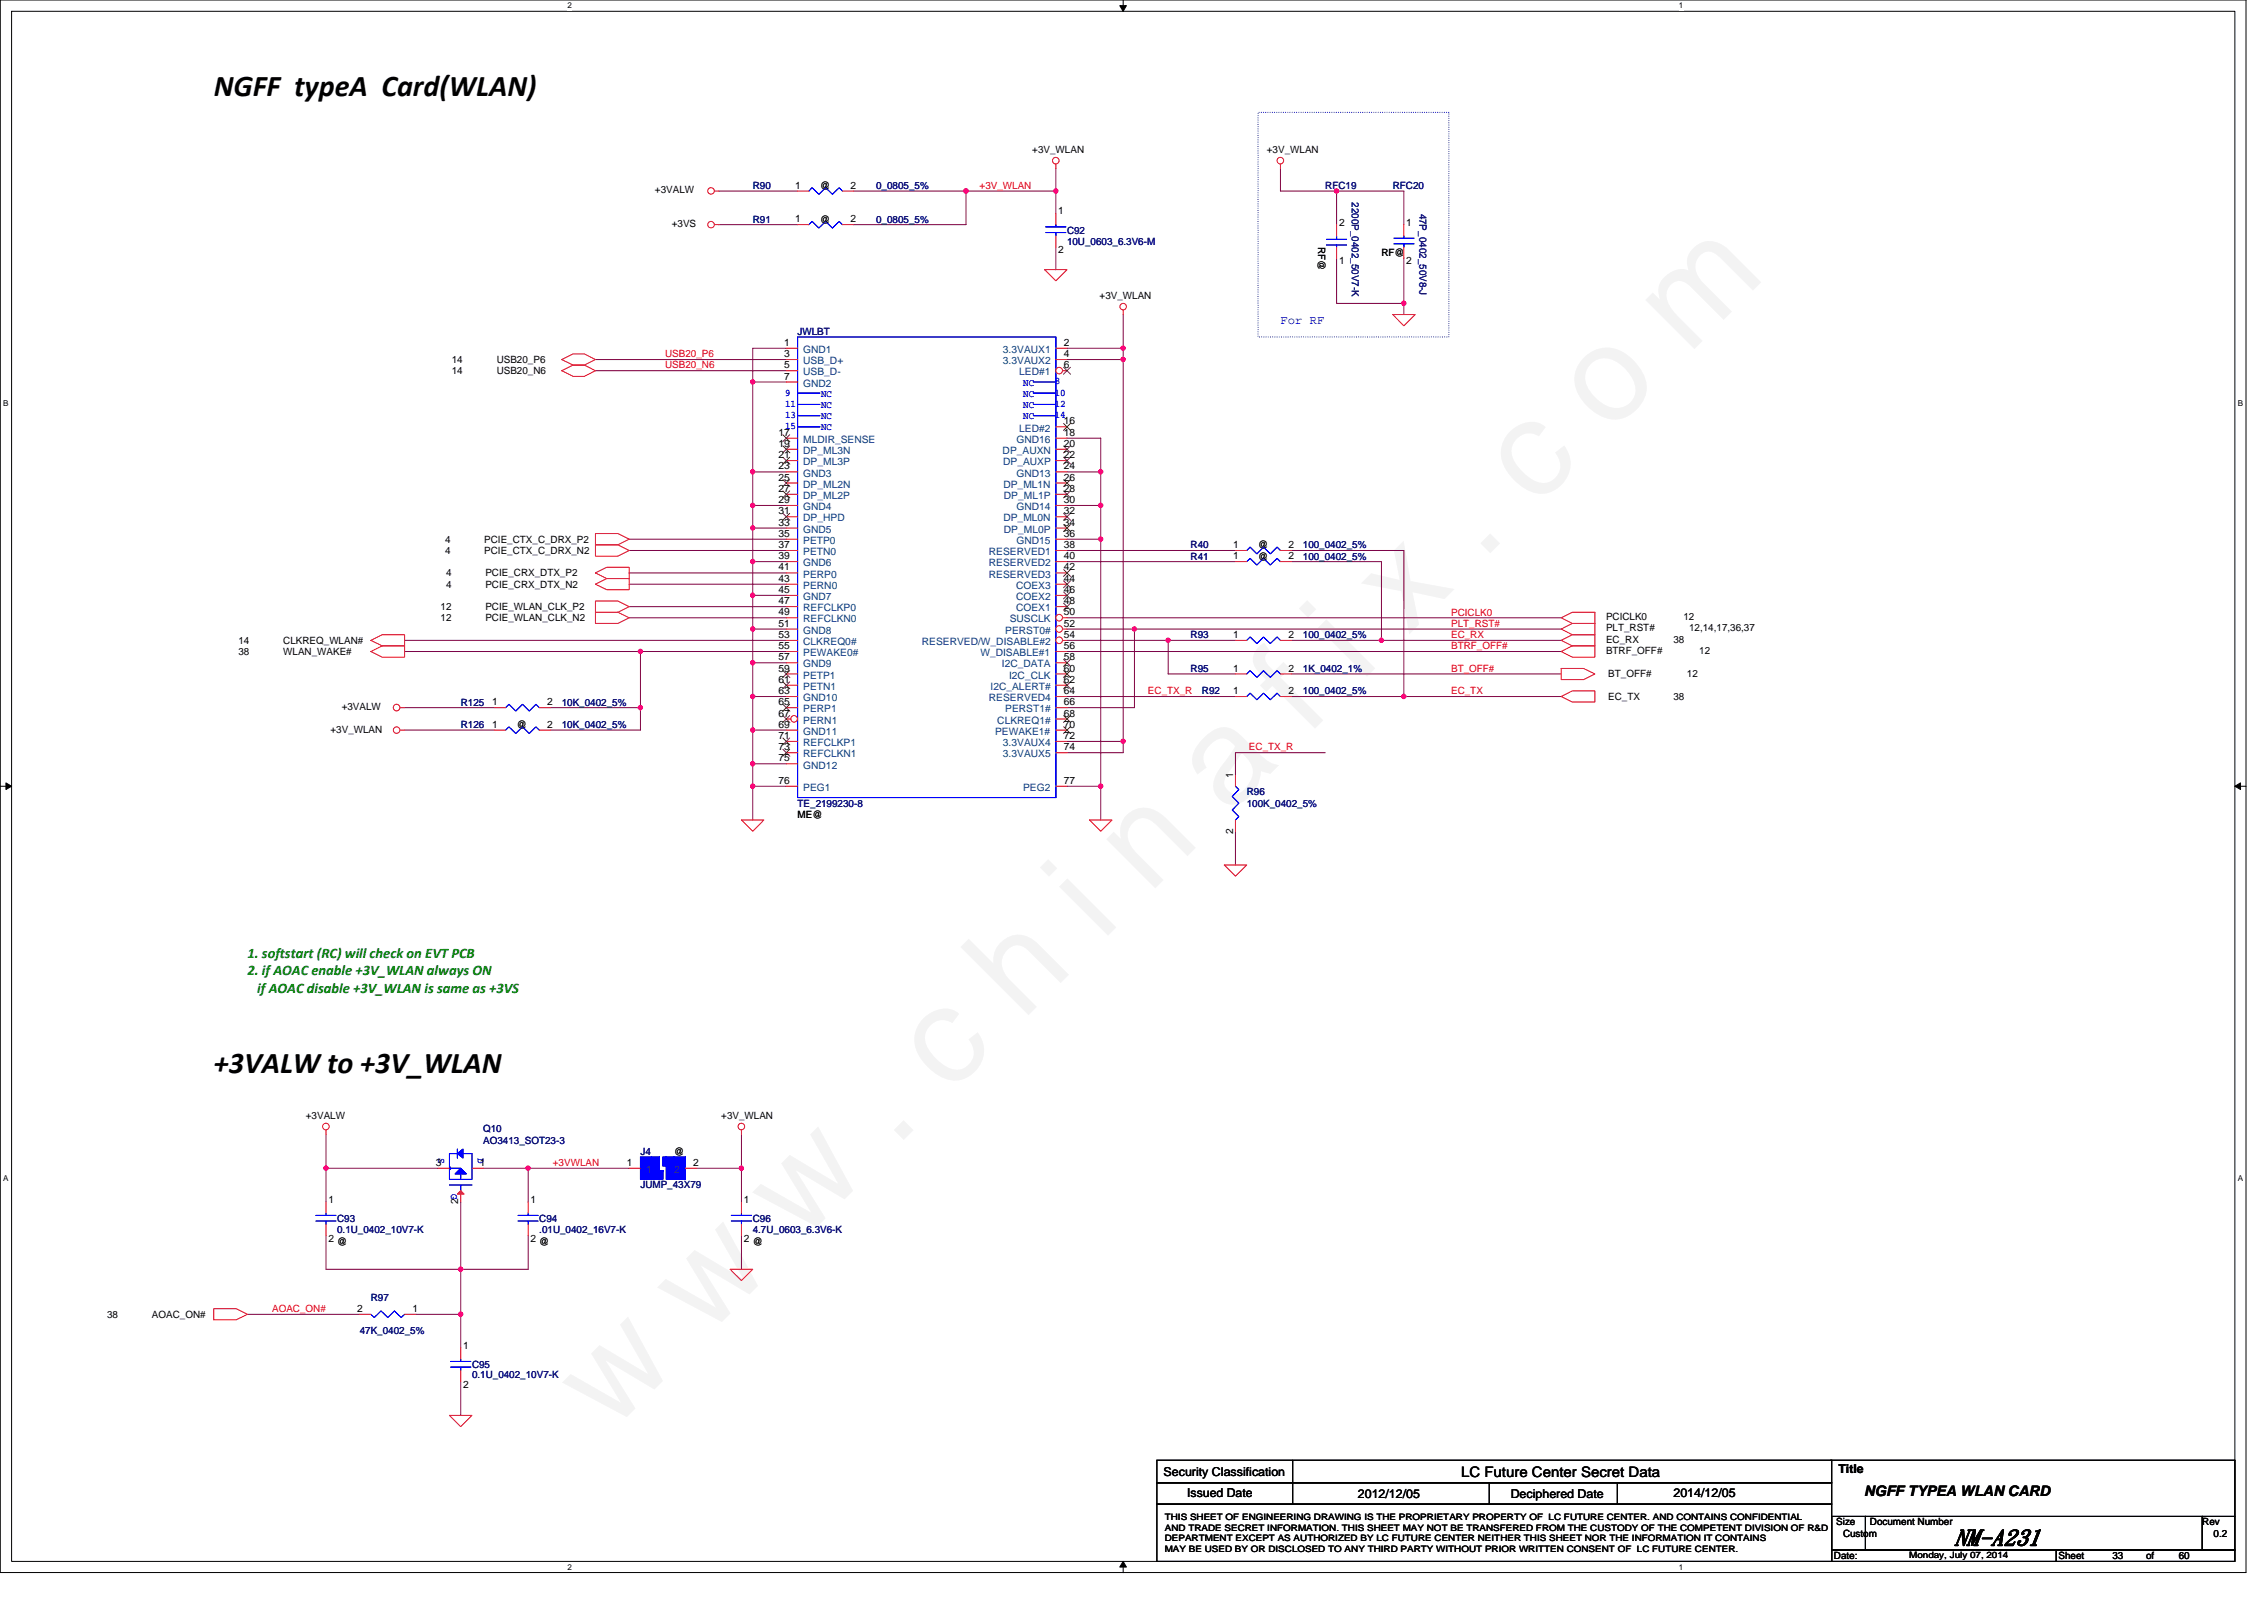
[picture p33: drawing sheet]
<svg xmlns="http://www.w3.org/2000/svg" width="297mm" height="210mm" viewBox="0 0 297 210" stroke-linecap="round" stroke-linejoin="round" font-family="sans-serif">
<defs><g id="words">
<text font-size="17.6" fill="#f0f" x="80.1" y="188" transform="rotate(-45 80.1 188)">w w w . c h i n a f i x . c o m</text>
<g font-size="4">
<text x="28" y="12.6">NGFF typeA Card(WLAN)</text>
<text x="28" y="140.8">+3VALWto +3V_WLAN</text>
</g>
<text font-size="3" x="256.4" y="202.6">NM-A231</text>
<g font-size="1.9" fill="#008000">
<text x="32.5" y="125.6">1. softstart (RC) will check on EVTPCB</text>
<text x="32.5" y="127.9">2. ifAOAC enable +3V_WLAN always ON</text>
<text x="33.8" y="130.2">ifAOAC disable +3V_WLAN is same as +3VS</text>
</g>
<g font-size="1.9">
<text x="191.7" y="193.7">LC Future Center Secret Data</text>
<text x="244.6" y="196.2">NGFF TYPEA WLAN CARD</text>
</g>
<text font-size="1.6" fill="#00f" x="168" y="42.5">For RF</text>
<g font-size="1.6">
<text x="152.7" y="193.5">Security Classification</text>
<text x="155.8" y="196.3">Issued Date</text>
<text x="178.2" y="196.5">2012/12/05</text>
<text x="198.2" y="196.5">Deciphered Date</text>
<text x="219.6" y="196.3">2014/12/05</text>
<text x="241.2" y="193.1">Title</text>
</g>
<g font-size="1.3">
<text x="135.4" y="20">+3V_WLAN</text>
<text x="166.2" y="20">+3V_WLAN</text>
<text x="85.9" y="25.4">+3VALW</text>
<text x="88.1" y="29.8">+3VS</text>
<text x="104.3" y="29.1">1</text>
<text x="104.3" y="24.7">1</text>
<text x="107.6" y="29.2">@</text>
<text x="107.6" y="24.8">@</text>
<text x="111.6" y="29.1">2</text>
<text x="111.6" y="24.7">2</text>
<text x="138.8" y="28.1">1</text>
<text x="175.7" y="29.6">2</text>
<text x="184.5" y="29.6">1</text>
<text x="138.8" y="33.2">2</text>
<text x="172.9" y="32.4" transform="rotate(90 172.9 32.4)">RF@</text>
<text x="175.7" y="34.7">1</text>
<text x="181.2" y="33.6">RF@</text>
<text x="184.5" y="34.7">2</text>
<text x="144.3" y="39.2">+3V_WLAN</text>
<text x="59.3" y="47.6">14</text>
<text x="65.2" y="47.6">USB20_P6</text>
<text x="102.9" y="45.4">1</text>
<text x="102.9" y="46.8">3</text>
<text x="139.6" y="45.4">2</text>
<text x="139.6" y="46.8">4</text>
<text x="59.3" y="49.1">14</text>
<text x="65.2" y="49.1">USB20_N6</text>
<text x="102.9" y="48.3">5</text>
<text x="102.9" y="49.8">7</text>
<text x="139.6" y="48.3">6</text>
<text x="102.1" y="57.2">17</text>
<text x="102.1" y="58.6">19</text>
<text x="139.6" y="58.6">20</text>
<text x="139.6" y="55.7">16</text>
<text x="139.6" y="57.2">18</text>
<text x="102.1" y="60.1">21</text>
<text x="102.1" y="61.6">23</text>
<text x="102.1" y="63">25</text>
<text x="102.1" y="64.5">27</text>
<text x="102.1" y="66">29</text>
<text x="139.6" y="60.1">22</text>
<text x="139.6" y="63">26</text>
<text x="139.6" y="64.5">28</text>
<text x="139.6" y="61.6">24</text>
<text x="139.6" y="66">30</text>
<text x="58.4" y="71.2">4</text>
<text x="63.5" y="71.2">PCIE_CTX_C_DRX_P2</text>
<text x="102.1" y="67.5">31</text>
<text x="102.1" y="68.9">33</text>
<text x="102.1" y="70.4">35</text>
<text x="102.1" y="71.9">37</text>
<text x="139.6" y="71.9">38</text>
<text x="139.6" y="67.5">32</text>
<text x="139.6" y="68.9">34</text>
<text x="139.6" y="70.4">36</text>
<text x="161.8" y="71.9">1</text>
<text x="165.1" y="71.9">@</text>
<text x="169" y="71.9">2</text>
<text x="58.4" y="72.6">4</text>
<text x="58.5" y="77.1">4</text>
<text x="58.5" y="75.6">4</text>
<text x="63.5" y="72.6">PCIE_CTX_C_DRX_N2</text>
<text x="63.7" y="77.1">PCIE_CRX_DTX_N2</text>
<text x="63.7" y="75.6">PCIE_CRX_DTX_P2</text>
<text x="102.1" y="73.3">39</text>
<text x="102.1" y="74.8">41</text>
<text x="102.1" y="76.3">43</text>
<text x="102.1" y="77.8">45</text>
<text x="139.6" y="73.3">40</text>
<text x="139.6" y="74.8">42</text>
<text x="139.6" y="76.3">44</text>
<text x="139.6" y="77.8">46</text>
<text x="161.8" y="73.3">1</text>
<text x="165.1" y="73.4">@</text>
<text x="169" y="73.3">2</text>
<text x="57.8" y="80">12</text>
<text x="57.8" y="81.5">12</text>
<text x="63.7" y="80">PCIE_WLAN_CLK_P2</text>
<text x="63.7" y="81.5">PCIE_WLAN_CLK_N2</text>
<text x="102.1" y="79.2">47</text>
<text x="102.1" y="80.7">49</text>
<text x="102.1" y="82.2">51</text>
<text x="102.1" y="83.7">53</text>
<text x="139.6" y="83.7">54</text>
<text x="139.6" y="80.7">50</text>
<text x="139.6" y="82.2">52</text>
<text x="139.6" y="79.2">48</text>
<text x="161.8" y="83.7">1</text>
<text x="169" y="83.7">2</text>
<text x="210.7" y="81.3">PCICLK0</text>
<text x="210.7" y="82.8">PLT_RST#</text>
<text x="220.9" y="81.3">12</text>
<text x="221.6" y="82.8">12,14,17,36,37</text>
<text x="31.3" y="84.4">14</text>
<text x="31.3" y="85.9">38</text>
<text x="37.2" y="84.4">CLKREQ_WLAN#</text>
<text x="37.2" y="85.9">WLAN_WAKE#</text>
<text x="102.1" y="85.1">55</text>
<text x="102.1" y="86.6">57</text>
<text x="102.1" y="88.1">59</text>
<text x="102.1" y="89.6">61</text>
<text x="139.6" y="89.6">62</text>
<text x="139.6" y="86.6">58</text>
<text x="139.6" y="88.1">60</text>
<text x="139.6" y="85.1">56</text>
<text x="161.8" y="88.1">1</text>
<text x="169" y="88.1">2</text>
<text x="210.7" y="84.3">EC_RX</text>
<text x="210.7" y="85.7">BTRF_OFF#</text>
<text x="211" y="88.9">BT_OFF#</text>
<text x="219.6" y="84.3">38</text>
<text x="221.3" y="88.9">12</text>
<text x="222.9" y="85.7">12</text>
<text x="44.8" y="93.1">+3VALW</text>
<text x="64.6" y="92.5">1</text>
<text x="64.6" y="95.4">1</text>
<text x="67.8" y="95.5">@</text>
<text x="71.8" y="92.5">2</text>
<text x="71.8" y="95.4">2</text>
<text x="102.1" y="91">63</text>
<text x="102.1" y="92.5">65</text>
<text x="102.1" y="94">67</text>
<text x="102.1" y="95.4">69</text>
<text x="139.6" y="95.4">70</text>
<text x="139.6" y="94">68</text>
<text x="139.6" y="91">64</text>
<text x="139.6" y="92.5">66</text>
<text x="161.8" y="91">1</text>
<text x="169" y="91">2</text>
<text x="211" y="91.8">EC_TX</text>
<text x="219.6" y="91.8">38</text>
<text x="43.4" y="96.1">+3V_WLAN</text>
<text x="102.1" y="96.9">71</text>
<text x="102.1" y="98.4">73</text>
<text x="102.1" y="99.9">75</text>
<text x="139.6" y="96.9">72</text>
<text x="139.6" y="98.4">74</text>
<text x="102.1" y="102.8">76</text>
<text x="104.6" y="107.3">ME@</text>
<text x="139.6" y="102.8">77</text>
<text x="161.8" y="102.1" transform="rotate(-90 161.8 102.1)">1</text>
<text x="161.8" y="109.3" transform="rotate(-90 161.8 109.3)">2</text>
<text x="40.1" y="146.7">+3VALW</text>
<text x="94.6" y="146.7">+3V_WLAN</text>
<text x="57.2" y="152.9">3</text>
<text x="63" y="152.9">1</text>
<text x="82.3" y="152.9">1</text>
<text x="88.4" y="151.5">@</text>
<text x="90.9" y="152.9">2</text>
<text x="43.1" y="157.8">1</text>
<text x="60.1" y="157.9" transform="rotate(-90 60.1 157.9)">2</text>
<text x="69.6" y="157.8">1</text>
<text x="97.6" y="157.8">1</text>
<text x="43.1" y="162.8">2</text>
<text x="44.2" y="163.2">@</text>
<text x="69.6" y="162.8">2</text>
<text x="70.8" y="163.2">@</text>
<text x="97.6" y="162.8">2</text>
<text x="98.8" y="163.2">@</text>
<text x="14.1" y="172.8">38</text>
<text x="19.9" y="172.8">AOAC_ON#</text>
<text x="46.9" y="172.1">2</text>
<text x="54.1" y="172.1">1</text>
<text x="60.8" y="176.9">1</text>
<text x="60.8" y="182">2</text>
<text x="240.9" y="200.1">Size</text>
<text x="241.8" y="201.5">Custom</text>
<text x="245.3" y="200.1">Document Number</text>
<text x="288.9" y="200.1">Rev</text>
<text x="290.4" y="201.5">0.2</text>
<text x="240.6" y="204.5">Date:</text>
<text x="270.1" y="204.5">Sheet</text>
<text x="277.2" y="204.5">33</text>
<text x="281.6" y="204.5">of</text>
<text x="285.9" y="204.5">60</text>
</g>
<g font-size="1.3" fill="#000080">
<text x="98.8" y="29.2">R91</text>
<text x="98.8" y="24.8">R90</text>
<text x="115" y="29.2">0_0805_5%</text>
<text x="115" y="24.8">0_0805_5%</text>
<text x="173.9" y="24.8">RFC19</text>
<text x="177.4" y="26.5" transform="rotate(90 177.4 26.5)">2200P_0402_50V7-K</text>
<text x="182.7" y="24.8">RFC20</text>
<text x="186.2" y="28" transform="rotate(90 186.2 28)">47P_0402_50V8-J</text>
<text x="140" y="30.6">C92</text>
<text x="140" y="32.1">10U_0603_6.3V6-M</text>
<text x="104.6" y="43.9">JWLBT</text>
<text x="156.2" y="71.9">R40</text>
<text x="170.9" y="71.9">100_0402_5%</text>
<text x="156.2" y="73.4">R41</text>
<text x="170.9" y="73.4">100_0402_5%</text>
<text x="156.2" y="83.7">R93</text>
<text x="170.9" y="83.7">100_0402_5%</text>
<text x="156.2" y="88.1">R95</text>
<text x="170.9" y="88.1">1K_0402_1%</text>
<text x="60.4" y="92.5">R125</text>
<text x="60.4" y="95.5">R126</text>
<text x="73.7" y="92.5">10K_0402_5%</text>
<text x="73.7" y="95.5">10K_0402_5%</text>
<text x="157.7" y="91.1">R92</text>
<text x="170.9" y="91.1">100_0402_5%</text>
<text x="104.6" y="105.8">TE_2199230-8</text>
<text x="163.6" y="104.3">R96</text>
<text x="163.6" y="105.8">100K_0402_5%</text>
<text x="63.4" y="148.5">Q10</text>
<text x="63.4" y="150">AO3413_SOT23-3</text>
<text x="84" y="151.5">J4</text>
<text x="84" y="155.9">JUMP_43X79</text>
<text x="44.2" y="160.3">C93</text>
<text x="44.2" y="161.8">0.1U_0402_10V7-K</text>
<text x="70.8" y="160.3">C94</text>
<text x="70.8" y="161.8">.01U_0402_16V7-K</text>
<text x="98.8" y="160.3">C96</text>
<text x="98.8" y="161.8">4.7U_0603_6.3V6-K</text>
<text x="48.7" y="170.6">R97</text>
<text x="47.2" y="175">47K_0402_5%</text>
<text x="61.9" y="179.5">C95</text>
<text x="61.9" y="180.8">0.1U_0402_10V7-K</text>
</g>
<g font-size="1.3" fill="#f00">
<text x="128.5" y="24.8">+3V_WLAN</text>
<text x="87.3" y="46.9">USB20_P6</text>
<text x="87.3" y="48.3">USB20_N6</text>
<text x="190.4" y="80.7">PCICLK0</text>
<text x="190.4" y="82.2">PLT_RST#</text>
<text x="190.4" y="83.7">EC_RX</text>
<text x="190.4" y="85.2">BTRF_OFF#</text>
<text x="190.4" y="88.1">BT_OFF#</text>
<text x="150.6" y="91.1">EC_TX_R</text>
<text x="190.4" y="91.1">EC_TX</text>
<text x="163.9" y="98.4">EC_TX_R</text>
<text x="72.5" y="152.9">+3VWLAN</text>
<text x="35.7" y="172.1">AOAC_ON#</text>
</g>
<g font-size="1.3" fill="#004080">
<text x="105.4" y="46.3">GND1</text>
<text x="105.4" y="47.8">USB_D+</text>
<text x="131.6" y="46.3">3.3VAUX1</text>
<text x="131.6" y="47.8">3.3VAUX2</text>
<text x="105.4" y="49.2">USB_D-</text>
<text x="105.4" y="50.7">GND2</text>
<text x="133.7" y="49.2">LED#1</text>
<text x="105.4" y="58.1">MLDIR_SENSE</text>
<text x="105.4" y="59.5">DP_ML3N</text>
<text x="131.5" y="59.5">DP_AUXN</text>
<text x="133.4" y="58.1">GND16</text>
<text x="133.7" y="56.6">LED#2</text>
<text x="105.4" y="61">DP_ML3P</text>
<text x="105.4" y="62.5">GND3</text>
<text x="105.4" y="64">DP_ML2N</text>
<text x="105.4" y="65.4">DP_ML2P</text>
<text x="131.6" y="61">DP_AUXP</text>
<text x="131.7" y="64">DP_ML1N</text>
<text x="131.7" y="65.4">DP_ML1P</text>
<text x="133.4" y="62.5">GND13</text>
<text x="105.4" y="66.9">GND4</text>
<text x="105.4" y="68.4">DP_HPD</text>
<text x="105.4" y="69.9">GND5</text>
<text x="105.4" y="71.3">PETP0</text>
<text x="131.7" y="68.4">DP_ML0N</text>
<text x="131.7" y="69.9">DP_ML0P</text>
<text x="133.4" y="66.9">GND14</text>
<text x="133.4" y="71.3">GND15</text>
<text x="105.4" y="72.8">PETN0</text>
<text x="105.4" y="74.3">GND6</text>
<text x="105.4" y="75.8">PERP0</text>
<text x="105.4" y="77.2">PERN0</text>
<text x="129.7" y="72.8">RESERVED1</text>
<text x="129.7" y="74.3">RESERVED2</text>
<text x="129.7" y="75.8">RESERVED3</text>
<text x="133.3" y="77.2">COEX3</text>
<text x="105.4" y="78.7">GND7</text>
<text x="105.4" y="80.2">REFCLKP0</text>
<text x="105.4" y="81.6">REFCLKN0</text>
<text x="105.4" y="83.1">GND8</text>
<text x="131.9" y="83.1">PERST0#</text>
<text x="132.5" y="81.6">SUSCLK</text>
<text x="133.3" y="78.7">COEX2</text>
<text x="133.3" y="80.2">COEX1</text>
<text x="105.4" y="84.6">CLKREQ0#</text>
<text x="105.4" y="86.1">PEWAKE0#</text>
<text x="105.4" y="87.5">GND9</text>
<text x="105.4" y="89">PETP1</text>
<text x="120.9" y="84.6">RESERVED/W_DISABLE#2</text>
<text x="128.6" y="86.1">W_DISABLE#1</text>
<text x="131.4" y="87.5">I2C_DATA</text>
<text x="132.4" y="89">I2C_CLK</text>
<text x="105.4" y="90.5">PETN1</text>
<text x="105.4" y="92">GND10</text>
<text x="105.4" y="93.4">PERP1</text>
<text x="105.4" y="94.9">PERN1</text>
<text x="129.7" y="92">RESERVED4</text>
<text x="130" y="90.5">I2C_ALERT#</text>
<text x="130.8" y="94.9">CLKREQ1#</text>
<text x="131.9" y="93.4">PERST1#</text>
<text x="105.4" y="96.4">GND11</text>
<text x="105.4" y="97.9">REFCLKP1</text>
<text x="105.4" y="99.3">REFCLKN1</text>
<text x="105.4" y="100.8">GND12</text>
<text x="130.6" y="96.4">PEWAKE1#</text>
<text x="131.6" y="97.9">3.3VAUX4</text>
<text x="131.6" y="99.3">3.3VAUX5</text>
<text x="105.4" y="103.7">PEG1</text>
<text x="134.2" y="103.7">PEG2</text>
<text x="84.8" y="153.8">1</text>
<text x="88.4" y="153.8">2</text>
</g>
<g font-size="1.3" fill="#00f">
<text x="103" y="51.9">9</text>
<text x="103" y="53.4">11</text>
<text x="107.7" y="52">NC</text>
<text x="107.7" y="53.5">NC</text>
<text x="134.3" y="52">NC</text>
<text x="134.3" y="53.5">NC</text>
<text x="134.3" y="50.6">NC</text>
<text x="138.4" y="51.9">10</text>
<text x="138.4" y="53.4">12</text>
<text x="138.4" y="50.4">8</text>
<text x="103" y="54.8">13</text>
<text x="103" y="56.3">15</text>
<text x="107.7" y="55">NC</text>
<text x="107.7" y="56.5">NC</text>
<text x="134.3" y="55">NC</text>
<text x="138.4" y="54.8">14</text>
<text x="57.5" y="151.9" transform="rotate(90 57.5 151.9)">S</text>
<text x="62.7" y="151.9" transform="rotate(90 62.7 151.9)">D</text>
<text x="59.2" y="156.6" transform="rotate(90 59.2 156.6)">G</text>
</g>
<g font-size="1.2">
<text x="152.8" y="199.4">THIS SHEET OF ENGINEERING DRAWING IS THE PROPRIETARY PROPERTY OF LC FUTURE CENTER. AND CONTAINS CONFIDENTIAL</text>
<text x="152.8" y="200.8">AND TRADE SECRET INFORMATION. THIS SHEET MAY NOT BE TRANSFERED FROM THE CUSTODY OF THE COMPETENT DIVISION OF R&amp;D</text>
<text x="152.8" y="202.1">DEPARTMENT EXCEPT AS AUTHORIZED BY LC FUTURE CENTER NEITHER THIS SHEET NOR THE INFORMATION IT CONTAINS</text>
<text x="152.8" y="203.5">MAY BE USED BY OR DISCLOSED TO ANY THIRD PARTY WITHOUT PRIOR WRITTEN CONSENT OF LC FUTURE CENTER.</text>
<text x="250.5" y="204.4">Monday, July 07, 2014</text>
</g>
<g font-size="1.1">
<text x="74.4" y="1.1">2</text>
<text x="220.3" y="1.1">1</text>
<text x=".4" y="53.3">B</text>
<text x="293.6" y="53.3">B</text>
<text x=".4" y="154.9">A</text>
<text x="293.6" y="154.9">A</text>
<text x="74.4" y="205.9">2</text>
<text x="220.3" y="205.9">1</text>
</g>
</g></defs>
<path d="M0 0h294.7v206.2h-294.7zM1.5 1.5h291.7v203.3h-291.7z" fill="none" stroke="#000" stroke-width=".13"/>
<g fill="#fff">
<path d="M74.4 .1h.6v1.2h-.6z"/>
<path d="M74.4 204.9h.6v1.2h-.6z"/>
</g>
<path d="M147.4 0v1.5M147.4 204.8v1.5" fill="none" stroke="#000" stroke-width=".13"/>
<path d="M146.9 .7h.9l-.4 .8zM147.4 204.8l.4 .7h-.9z" fill="#000" stroke="#000" stroke-width=".13"/>
<g fill="#fff">
<path d="M220.3 .1h.5v1.2h-.5z"/>
<path d="M220.3 204.9h.5v1.2h-.5z"/>
<path d="M.4 52.3h.7v1.2h-.7z"/>
<path d="M293.6 52.3h.7v1.2h-.7z"/>
<path d="M.4 153.9h.7v1.2h-.7z"/>
<path d="M293.6 153.9h.7v1.2h-.7z"/>
</g>
<g fill="none" stroke="#000" stroke-width=".13">
<path d="M0 103.1h1.5M293.2 103.1h1.5M151.8 191.5h88.5v3h-88.5zM151.8 194.5h88.5v2.8h-88.5zM151.8 197.3h88.5v7.5h-88.5zM169.6 191.5v5.8M195.4 194.5v2.8M212.2 194.5v2.8M240.2 191.5h53v7.4M240.3 198.9h4.4v4.4h-4.4zM244.7 198.9h44.2v4.4h-44.2zM288.9 198.9h4.3v4.4h-4.3z"/>
<path d="M240.3 203.3h29.5v1.5h-29.5zM269.8 203.3h23.4v1.5h-23.4z"/>
</g>
<path d="M.8 102.7l.7 .4-.7 .4zM293.2 103.1l.8-.4v.8z" fill="#000" stroke="#000" stroke-width=".13"/>
<path d="M165.1 14.7h25v29.5h-25z" fill="none" stroke="#00f" stroke-width=".13" stroke-dasharray="0 .3"/>
<g fill="none" stroke="#800040" stroke-width=".13">
<path d="M138.5 22.1v3M168 22.1v3M147.4 47.2v50M144.4 70.7v32.4M53.1 92.8h11.8M53.1 95.8h11.8M53.1 85.4h30.9M53.1 84h50.1M140 81h64.8M140 85.4h64.8M148.8 82.5h56M169.5 88.4h35.3"/>
<path d="M42.8 153.2v4.4M42.8 148.8v4.4M42.8 153.2h14.7M60.4 157.6v8.9M63.4 153.2h5.9v4.4M32.5 172.4h14.7M42.8 162.1v4.4h17.6M54.6 172.4h5.8M60.4 166.5h8.9M60.4 166.5v5.9M60.4 172.4v4.4M60.4 181.2v4.4"/>
</g>
<g fill="#f0f" stroke="#f0f" stroke-width=".13">
<circle cx="60.4" cy="166.5" r=".29"/>
<circle cx="60.4" cy="172.4" r=".29"/>
<circle cx="42.8" cy="153.2" r=".29"/>
</g>
<g fill="none" stroke="#f00" stroke-width=".13">
<path d="M138.5 21.5v.6M168 21.5v.6M48.7 84l1.4-.8h3v1.5h-3zM48.7 85.4l1.4-.7h3v1.5h-3zM52.5 92.8h.6M52.5 95.8h.6M64.9 92.8h1.4M64.9 95.8h1.4M42.8 148.2v.6M42.8 157.6v1.5M57.5 153.2h1.5M60.4 156.2v1.4"/>
<path d="M61.9 153.2h1.5M28 171.6h3l1.5 .8-1.5 .7h-3zM42.8 160.6v1.5M47.2 172.4h1.5M53.1 172.4h1.5M60.4 176.8v1.5M60.4 179.7v1.5M59 185.6h2.9l-1.5 1.5z"/>
<circle cx="138.5" cy="21.1" r=".43"/>
<circle cx="168" cy="21.1" r=".43"/>
<circle cx="52" cy="92.8" r=".43"/>
<circle cx="52" cy="95.8" r=".43"/>
<circle cx="42.8" cy="147.8" r=".43"/>
</g>
<g fill="none" stroke="#00f" stroke-width=".13">
<path d="M104.6 44.2h33.9v60.4h-33.9zM66.3 92.8l.5-.4 .9 .9 .9-.9 .8 .9 .9-.9 .5 .4M66.3 95.8l.5-.5 .9 .9 .9-.9 .8 .9 .9-.9 .5 .5M41.4 159.4h2.7M42.8 159.1v.3M59 155.4h2.9M60 151.3h-1v1.9v-.1h.1v.3h-.1M60 150.7v1.2M60.4 155.4v.8M60.4 154v.7M60.7 151.3h1.2v3.4h-2.9v-1.5h1.4M41.4 160.1h2.7"/>
<path d="M42.8 160.1v.5M48.7 172.4l.4 .4 .9-.9 .9 .9 .8-.9 .9 .9 .5-.4M59.1 179.3h2.7M59.1 178.6h2.7M60.4 178.3v.3M60.4 179.3v.4"/>
</g>
<g fill="#00f" stroke="#00f" stroke-width=".13">
<path d="M59.7 154l.7-.8 .8 .8z" fill-rule="evenodd"/>
<path d="M60 151.3l.7-.6v1.2z" fill-rule="evenodd"/>
<path d="M59.7 154l.7-.8 .8 .8z" fill-rule="evenodd"/>
<path d="M60 151.3l.7-.6v1.2z" fill-rule="evenodd"/>
</g>
<path d="M60 156.6l.4-.4 .5 .4z" fill="#f00" stroke="#f00" stroke-width=".13"/>
<use href="#words"/>
</svg>
